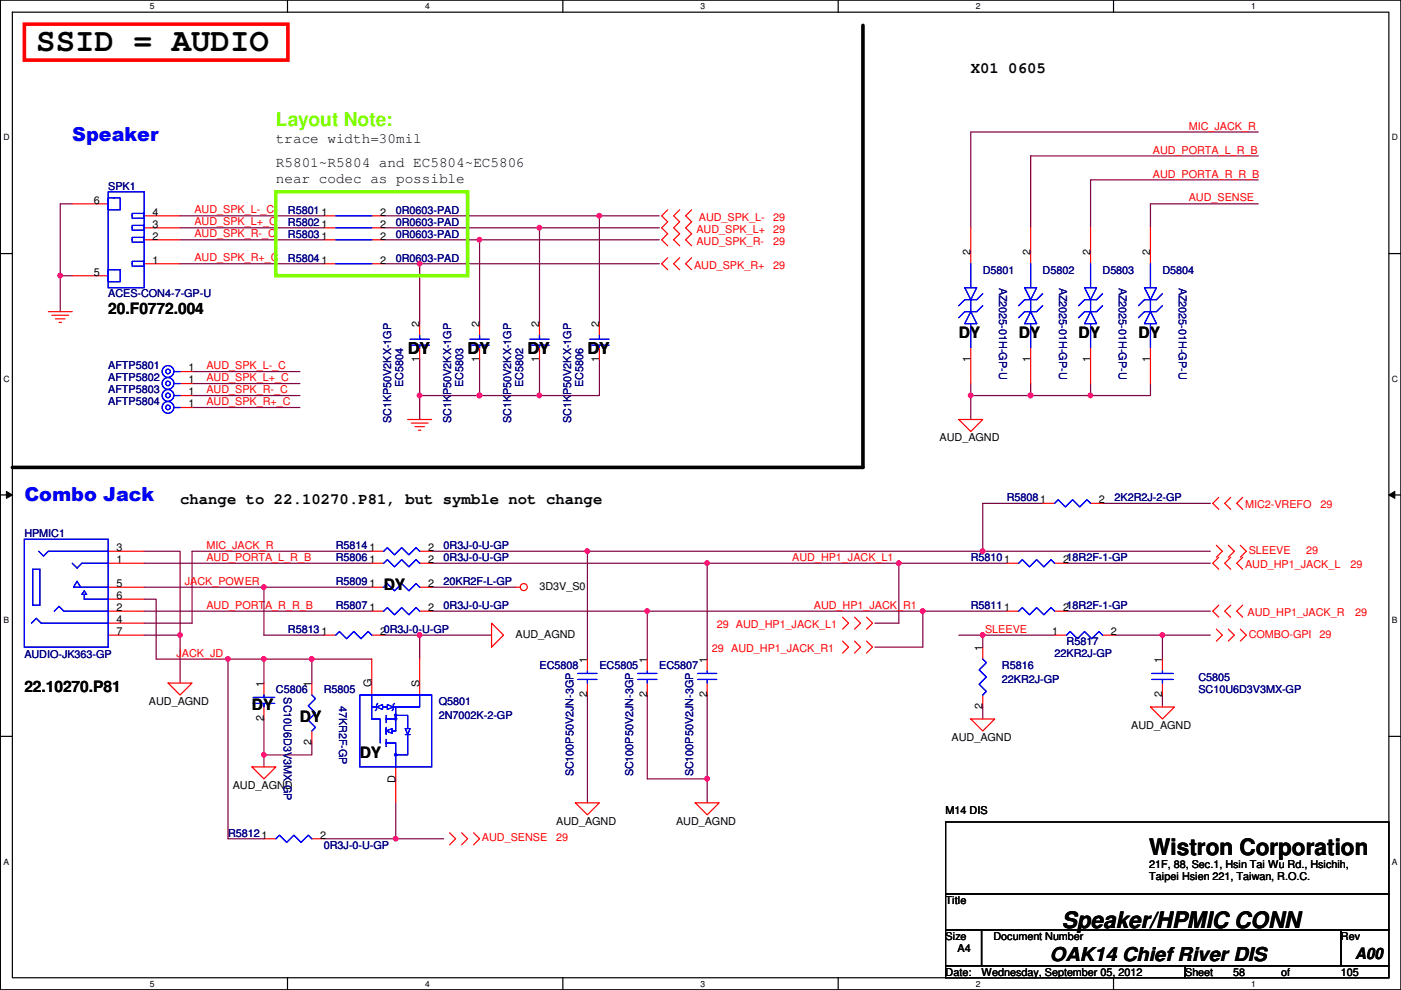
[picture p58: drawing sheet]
<svg xmlns="http://www.w3.org/2000/svg" width="297mm" height="210mm" viewBox="0 0 297 210" stroke-linecap="round" stroke-linejoin="round" font-family="sans-serif">
<defs><g id="words">
<text font-size="6.9" x="7.7" y="10.8">SSID = AUDIO</text>
<g font-size="4.8">
<text x="243.7" y="181.3">Wistron Corporation</text>
<text x="225.1" y="196.8">Speaker/HPMIC CONN</text>
</g>
<g font-size="4.1" fill="#00f">
<text x="15.3" y="29.9">Speaker</text>
<text x="5.2" y="106.1">Combo Jack</text>
</g>
<text font-size="4.1" fill="#80ff00" x="58.5" y="26.7">Layout Note:</text>
<g font-size="4.1">
<text x="86.4" y="75">DY</text>
<text x="99.1" y="75">DY</text>
<text x="111.8" y="75">DY</text>
<text x="124.5" y="75">DY</text>
<text x="222.6" y="203.7">OAK14 Chief River DIS</text>
</g>
<g font-size="3.3">
<text x="205.8" y="15.5">X01 0605</text>
<text x="22.9" y="66.6">20.F0772.004</text>
<text x="203.3" y="71.7">DY</text>
<text x="216" y="71.7">DY</text>
<text x="228.7" y="71.7">DY</text>
<text x="241.4" y="71.7">DY</text>
<text x="38.2" y="106.9">change to 22.10270.P81, but symble not change</text>
<text x="81.4" y="125.1">DY</text>
<text x="5.2" y="146.6">22.10270.P81</text>
<text x="53.4" y="150.5">DY</text>
<text x="63.6" y="153">DY</text>
<text x="76.3" y="160.6">DY</text>
<text x="287.4" y="203.2">A00</text>
</g>
<g font-size="3">
<text x="58.5" y="30.4">trace width=30mil</text>
<text x="58.5" y="35.5">R5801~R5804 and EC5804~EC5806</text>
<text x="58.5" y="38.7">near codec as possible</text>
</g>
<g font-size="2.3" fill="#f00">
<text x="252" y="27.5">MIC_JACK_R</text>
<text x="244.4" y="32.6">AUD_PORTA_L_R_B</text>
<text x="244.4" y="37.6">AUD_PORTA_R_R_B</text>
<text x="41.2" y="47.8">AUD_SPK_L+_C</text>
<text x="41.2" y="45.3">AUD_SPK_L-_C</text>
<text x="148.2" y="46.8">AUD_SPK_L-</text>
<text x="163.9" y="46.8">29</text>
<text x="252" y="42.7">AUD_SENSE</text>
<text x="41.2" y="50.3">AUD_SPK_R-_C</text>
<text x="147.7" y="49.4">AUD_SPK_L+</text>
<text x="147.7" y="51.9">AUD_SPK_R-</text>
<text x="163.9" y="49.4">29</text>
<text x="163.9" y="51.9">29</text>
<text x="41.2" y="55.4">AUD_SPK_R+_C</text>
<text x="147.1" y="57">AUD_SPK_R+</text>
<text x="163.9" y="57">29</text>
<text x="43.8" y="78.3">AUD_SPK_L-_C</text>
<text x="43.8" y="83.4">AUD_SPK_R-_C</text>
<text x="43.8" y="80.8">AUD_SPK_L+_C</text>
<text x="43.8" y="85.9">AUD_SPK_R+_C</text>
<text x="264" y="107.8">MIC2-VREFO</text>
<text x="280" y="107.8">29</text>
<text x="43.8" y="116.4">MIC_JACK_R</text>
<text x="43.8" y="118.9">AUD_PORTA_L_R_B</text>
<text x="168" y="118.9">AUD_HP1_JACK_L1</text>
<text x="264.7" y="117.4">SLEEVE</text>
<text x="276.9" y="117.4">29</text>
<text x="39.2" y="124">JACK_POWER</text>
<text x="264" y="120.5">AUD_HP1_JACK_L</text>
<text x="286.3" y="120.5">29</text>
<text x="43.8" y="129.1">AUD_PORTA_R_R_B</text>
<text x="172.5" y="129.1">AUD_HP1_JACK_R1</text>
<text x="264.5" y="130.6">AUD_HP1_JACK_R</text>
<text x="287.4" y="130.6">29</text>
<text x="152" y="133.2">29 AUD_HP1_JACK_L1</text>
<text x="208.9" y="134.2">SLEEVE</text>
<text x="264.7" y="135.2">COMBO-GPI</text>
<text x="279.7" y="135.2">29</text>
<text x="37.4" y="139.2">JACK_JD</text>
<text x="151" y="138.3">29 AUD_HP1_JACK_R1</text>
<text x="102.2" y="178.4">AUD_SENSE</text>
<text x="117.9" y="178.4">29</text>
</g>
<g font-size="2.3" fill="#000080">
<text x="22.9" y="40.2">SPK1</text>
<text x="61" y="47.8">R58021</text>
<text x="61" y="45.3">R58011</text>
<text x="83.9" y="47.8">0R0603-PAD</text>
<text x="83.9" y="45.3">0R0603-PAD</text>
<text x="61" y="50.4">R58031</text>
<text x="83.9" y="50.4">0R0603-PAD</text>
<text x="61" y="55.5">R58041</text>
<text x="83.9" y="55.5">0R0603-PAD</text>
<text x="208.4" y="58">D5801</text>
<text x="221.1" y="58">D5802</text>
<text x="233.8" y="58">D5803</text>
<text x="246.5" y="58">D5804</text>
<text x="22.9" y="63.1">ACES-CON4-7-GP-U</text>
<text x="211.8" y="61" transform="rotate(90 211.8 61)">AZ2025-01H-GP-U</text>
<text x="224.5" y="61" transform="rotate(90 224.5 61)">AZ2025-01H-GP-U</text>
<text x="237.2" y="61" transform="rotate(90 237.2 61)">AZ2025-01H-GP-U</text>
<text x="249.9" y="61" transform="rotate(90 249.9 61)">AZ2025-01H-GP-U</text>
<text x="22.9" y="78.3">AFTP5801</text>
<text x="22.9" y="80.9">AFTP5802</text>
<text x="22.9" y="83.4">AFTP5803</text>
<text x="85.5" y="82.1" transform="rotate(-90 85.5 82.1)">EC5804</text>
<text x="98.2" y="82.1" transform="rotate(-90 98.2 82.1)">EC5803</text>
<text x="110.9" y="82.1" transform="rotate(-90 110.9 82.1)">EC5802</text>
<text x="123.6" y="82.1" transform="rotate(-90 123.6 82.1)">EC5806</text>
<text x="22.9" y="85.9">AFTP5804</text>
<text x="83" y="89.7" transform="rotate(-90 83 89.7)">SC1KP50V2KX-1GP</text>
<text x="95.7" y="89.7" transform="rotate(-90 95.7 89.7)">SC1KP50V2KX-1GP</text>
<text x="108.4" y="89.7" transform="rotate(-90 108.4 89.7)">SC1KP50V2KX-1GP</text>
<text x="121.1" y="89.7" transform="rotate(-90 121.1 89.7)">SC1KP50V2KX-1GP</text>
<text x="213.4" y="106.3">R58081</text>
<text x="236.3" y="106.3">2K2R2J-2-GP</text>
<text x="5.2" y="113.9">HPMIC1</text>
<text x="71.2" y="116.4">R58141</text>
<text x="71.2" y="119">R58061</text>
<text x="94.1" y="116.4">0R3J-0-U-GP</text>
<text x="94.1" y="119">0R3J-0-U-GP</text>
<text x="205.8" y="119">R58101</text>
<text x="71.2" y="124">R58091</text>
<text x="94.1" y="124">20KR2F-L-GP</text>
<text x="71.2" y="129.1">R58071</text>
<text x="94.1" y="129.1">0R3J-0-U-GP</text>
<text x="205.8" y="129.1">R58111</text>
<text x="61" y="134.2">R58131</text>
<text x="226.1" y="136.7">R5817</text>
<text x="5.2" y="139.5">AUDIO-JK363-GP</text>
<text x="114.4" y="141.8">EC5808</text>
<text x="127.1" y="141.8">EC5805</text>
<text x="139.8" y="141.8">EC5807</text>
<text x="212.4" y="141.8">R5816</text>
<text x="223.6" y="139.3">22KR2J-GP</text>
<text x="58.5" y="146.9">C5806</text>
<text x="60.2" y="147.9" transform="rotate(90 60.2 147.9)">SC10U6D3V3MX-GP</text>
<text x="68.7" y="146.9">R5805</text>
<text x="71.9" y="149.6" transform="rotate(90 71.9 149.6)">47KR2F-GP</text>
<text x="93" y="149.4">Q5801</text>
<text x="212.4" y="144.9">22KR2J-GP</text>
<text x="254.1" y="144.4">C5805</text>
<text x="254.1" y="146.9">SC10U6D3V3MX-GP</text>
<text x="93" y="152.5">2N7002K-2-GP</text>
<text x="121.6" y="164.6" transform="rotate(-90 121.6 164.6)">SC100P50V2JN-3GP</text>
<text x="134.3" y="164.6" transform="rotate(-90 134.3 164.6)">SC100P50V2JN-3GP</text>
<text x="147" y="164.6" transform="rotate(-90 147 164.6)">SC100P50V2JN-3GP</text>
<text x="48.3" y="177.4">R58121</text>
<text x="68.7" y="179.9">0R3J-0-U-GP</text>
</g>
<g font-size="2.3">
<text x="19.9" y="43.2">6</text>
<text x="32.3" y="45.7">4</text>
<text x="80.6" y="45.7">2</text>
<text x="32.3" y="48.3">3</text>
<text x="32.3" y="50.8">2</text>
<text x="80.6" y="48.3">2</text>
<text x="80.6" y="50.8">2</text>
<text x="19.9" y="58.4">5</text>
<text x="32.3" y="55.9">1</text>
<text x="80.6" y="55.9">2</text>
<text x="205.8" y="54.1" transform="rotate(-90 205.8 54.1)">2</text>
<text x="218.5" y="54.1" transform="rotate(-90 218.5 54.1)">2</text>
<text x="231.2" y="54.1" transform="rotate(-90 231.2 54.1)">2</text>
<text x="243.9" y="54.1" transform="rotate(-90 243.9 54.1)">2</text>
<text x="88.9" y="69.4" transform="rotate(-90 88.9 69.4)">2</text>
<text x="101.6" y="69.4" transform="rotate(-90 101.6 69.4)">2</text>
<text x="114.3" y="69.4" transform="rotate(-90 114.3 69.4)">2</text>
<text x="127" y="69.4" transform="rotate(-90 127 69.4)">2</text>
<text x="88.9" y="76.8" transform="rotate(-90 88.9 76.8)">1</text>
<text x="101.6" y="76.8" transform="rotate(-90 101.6 76.8)">1</text>
<text x="114.3" y="76.8" transform="rotate(-90 114.3 76.8)">1</text>
<text x="127" y="76.8" transform="rotate(-90 127 76.8)">1</text>
<text x="205.8" y="76.8" transform="rotate(-90 205.8 76.8)">1</text>
<text x="218.5" y="76.8" transform="rotate(-90 218.5 76.8)">1</text>
<text x="231.2" y="76.8" transform="rotate(-90 231.2 76.8)">1</text>
<text x="243.9" y="76.8" transform="rotate(-90 243.9 76.8)">1</text>
<text x="40" y="78.7">1</text>
<text x="40" y="81.3">1</text>
<text x="40" y="83.8">1</text>
<text x="40" y="86.4">1</text>
<text x="199.2" y="93.6">AUD_AGND</text>
<text x="233" y="106.7">2</text>
<text x="24.7" y="116.8">3</text>
<text x="24.7" y="119.4">1</text>
<text x="90.8" y="116.8">2</text>
<text x="90.8" y="119.4">2</text>
<text x="225.4" y="119.4">218R2F-1-GP</text>
<text x="24.7" y="124.5">5</text>
<text x="90.8" y="124.5">2</text>
<text x="114.4" y="125.1">3D3V_S0</text>
<text x="24.7" y="129.5">2</text>
<text x="24.7" y="127">6</text>
<text x="90.8" y="129.5">2</text>
<text x="225.4" y="129.5">218R2F-1-GP</text>
<text x="24.7" y="132.1">4</text>
<text x="24.7" y="134.6">7</text>
<text x="80.6" y="134.6">20R3J-0-U-GP</text>
<text x="109.3" y="135.2">AUD_AGND</text>
<text x="208.3" y="138" transform="rotate(-90 208.3 138)">1</text>
<text x="223.1" y="134.6">1</text>
<text x="235.5" y="134.6">2</text>
<text x="124.5" y="140.5" transform="rotate(-90 124.5 140.5)">1</text>
<text x="137.2" y="140.5" transform="rotate(-90 137.2 140.5)">1</text>
<text x="149.9" y="140.5" transform="rotate(-90 149.9 140.5)">1</text>
<text x="246.4" y="140.5" transform="rotate(-90 246.4 140.5)">1</text>
<text x="31.6" y="149.4">AUD_AGND</text>
<text x="55.9" y="145.6" transform="rotate(-90 55.9 145.6)">1</text>
<text x="66.1" y="145.6" transform="rotate(-90 66.1 145.6)">1</text>
<text x="78.8" y="145.6" transform="rotate(-90 78.8 145.6)">G</text>
<text x="88.9" y="145.6" transform="rotate(-90 88.9 145.6)">S</text>
<text x="124.5" y="147.9" transform="rotate(-90 124.5 147.9)">2</text>
<text x="137.2" y="147.9" transform="rotate(-90 137.2 147.9)">2</text>
<text x="149.9" y="147.9" transform="rotate(-90 149.9 147.9)">2</text>
<text x="246.4" y="147.9" transform="rotate(-90 246.4 147.9)">2</text>
<text x="55.9" y="153" transform="rotate(-90 55.9 153)">2</text>
<text x="208.3" y="150.4" transform="rotate(-90 208.3 150.4)">2</text>
<text x="239.9" y="154.5">AUD_AGND</text>
<text x="66.1" y="158" transform="rotate(-90 66.1 158)">2</text>
<text x="201.8" y="157.1">AUD_AGND</text>
<text x="49.4" y="167.2">AUD_AGND</text>
<text x="83.9" y="166" transform="rotate(-90 83.9 166)">D</text>
<text x="200.5" y="172.6">M14 DIS</text>
<text x="67.9" y="177.8">2</text>
<text x="117.9" y="174.8">AUD_AGND</text>
<text x="143.3" y="174.8">AUD_AGND</text>
<text x="243.7" y="184">21F, 88, Sec.1, Hsin Tai Wu Rd., Hsichih,</text>
<text x="200.5" y="191.6">Title</text>
<text x="243.7" y="186.6">Taipei Hsien 221, Taiwan, R.O.C.</text>
<text x="200.5" y="199.2">Size</text>
<text x="203" y="201.8">A4</text>
<text x="210.6" y="199.2">Document Number</text>
<text x="284.3" y="199.2">Rev</text>
<text x="200.5" y="206.8">Date:</text>
<text x="208.1" y="206.8">Wednesday, September 05, 2012</text>
<text x="251.3" y="206.8">Sheet</text>
<text x="261.4" y="206.8">58</text>
<text x="271.6" y="206.8">of</text>
<text x="284.3" y="206.8">105</text>
</g>
<g font-size="1.8">
<text x="31.8" y="1.9">5</text>
<text x="90.1" y="1.9">4</text>
<text x="148.5" y="1.9">3</text>
<text x="206.9" y="1.9">2</text>
<text x="265.3" y="1.9">1</text>
<text x=".7" y="29.8">D</text>
<text x="295.1" y="29.8">D</text>
<text x=".7" y="80.9">C</text>
<text x="295.1" y="80.9">C</text>
<text x=".7" y="132.1">B</text>
<text x="295.1" y="132.1">B</text>
<text x=".7" y="183.3">A</text>
<text x="295.1" y="183.3">A</text>
<text x="31.8" y="209.2">5</text>
<text x="90.1" y="209.2">4</text>
<text x="148.5" y="209.2">3</text>
<text x="206.9" y="209.2">2</text>
<text x="265.3" y="209.2">1</text>
</g>
</g></defs>
<path d="M.1 0h296.9v209.8h-296.9zM2.6 2.6h291.9v204.7h-291.9z" fill="none" stroke="#000" stroke-width=".25"/>
<g fill="#fff">
<path d="M31.8 .3h1v2h-1z"/>
<path d="M31.8 207.6h1v1.9h-1z"/>
</g>
<path d="M61 0v2.6M61 207.3v2.5" fill="none" stroke="#000" stroke-width=".25"/>
<g fill="#fff">
<path d="M90.1 .3h1v2h-1z"/>
<path d="M90.1 207.6h1v1.9h-1z"/>
</g>
<path d="M119.3 0v2.6M119.3 207.3v2.5" fill="none" stroke="#000" stroke-width=".25"/>
<g fill="#fff">
<path d="M148.5 .3h1v2h-1z"/>
<path d="M148.5 207.6h1v1.9h-1z"/>
</g>
<path d="M177.7 0v2.6M177.7 207.3v2.5" fill="none" stroke="#000" stroke-width=".25"/>
<g fill="#fff">
<path d="M206.9 .3h1v2h-1z"/>
<path d="M206.9 207.6h1v1.9h-1z"/>
</g>
<path d="M236.1 0v2.6M236.1 207.3v2.5" fill="none" stroke="#000" stroke-width=".25"/>
<g fill="#fff">
<path d="M265.3 .3h.9v2h-.9z"/>
<path d="M265.3 207.6h.9v1.9h-.9z"/>
<path d="M.7 28.2h1.3v1.9h-1.3z"/>
<path d="M295.1 28.2h1.3v1.9h-1.3z"/>
<path d="M.7 79.3h1.3v2h-1.3z"/>
<path d="M295.1 79.3h1.3v2h-1.3z"/>
</g>
<path d="M.1 53.8h2.5M294.5 53.8h2.5" fill="none" stroke="#000" stroke-width=".25"/>
<g fill="#fff">
<path d="M.7 130.5h1.2v2h-1.2z"/>
<path d="M295.1 130.5h1.2v2h-1.2z"/>
</g>
<path d="M.1 104.9h2.5M294.5 104.9h2.5" fill="none" stroke="#000" stroke-width=".25"/>
<path d="M1.4 104.2l1.2 .7-1.2 .8zM294.5 104.9l1.2-.7v1.5z" fill="#000"/>
<path d="M1.4 104.2l1.2 .7-1.2 .8zM294.5 104.9l1.2-.7v1.5z" fill="none" stroke="#000" stroke-width=".21"/>
<g fill="#fff">
<path d="M.7 181.7h1.2v2h-1.2z"/>
<path d="M295.1 181.7h1.2v2h-1.2z"/>
</g>
<path d="M.1 156.1h2.5M294.5 156.1h2.5" fill="none" stroke="#000" stroke-width=".25"/>
<path d="M89 55.9h50.8M101.7 50.8h38.1" fill="none" stroke="#800040" stroke-width=".25"/>
<circle cx="101.7" cy="50.8" r=".49" fill="#f0f"/>
<circle cx="101.7" cy="50.8" r=".49" fill="none" stroke="#f0f" stroke-width=".25"/>
<path d="M114.4 48.3h25.4" fill="none" stroke="#800040" stroke-width=".25"/>
<circle cx="114.4" cy="48.3" r=".49" fill="#f0f"/>
<circle cx="114.4" cy="48.3" r=".49" fill="none" stroke="#f0f" stroke-width=".25"/>
<path d="M12.8 58.5v7.6M127.1 45.8h12.7" fill="none" stroke="#800040" stroke-width=".25"/>
<circle cx="12.8" cy="58.4" r=".49" fill="#f0f"/>
<circle cx="12.8" cy="58.4" r=".49" fill="none" stroke="#f0f" stroke-width=".25"/>
<path d="M12.8 58.5h2.5M38.2 55.9h30.5M40.7 78.8h22.9M40.7 83.9h22.9M40.7 116.9h38.1M208.4 134.7h15.2M246.5 134.7h10.1M208.4 149.9v2.5" fill="none" stroke="#800040" stroke-width=".25"/>
<circle cx="246.4" cy="134.6" r=".49" fill="#f0f"/>
<circle cx="246.4" cy="134.6" r=".49" fill="none" stroke="#f0f" stroke-width=".25"/>
<path d="M38.2 48.3h30.5M38.2 50.8h30.5M38.2 45.8h30.5M40.7 86.4h22.9M208.4 116.9h48.2M195.7 129.6v7.6h-10.2" fill="none" stroke="#800040" stroke-width=".25"/>
<circle cx="208.3" cy="116.9" r=".49" fill="#f0f"/>
<circle cx="208.3" cy="116.9" r=".49" fill="none" stroke="#f0f" stroke-width=".25"/>
<path d="M124.5 116.9h83.9M208.4 134.7v2.5" fill="none" stroke="#800040" stroke-width=".25"/>
<circle cx="124.5" cy="116.9" r=".49" fill="#f0f"/>
<circle cx="124.5" cy="116.9" r=".49" fill="none" stroke="#f0f" stroke-width=".25"/>
<path d="M15.3 43.2h-2.5v15.3M203.3 134.7h5.1" fill="none" stroke="#800040" stroke-width=".25"/>
<circle cx="208.3" cy="134.6" r=".49" fill="#f0f"/>
<circle cx="208.3" cy="134.6" r=".49" fill="none" stroke="#f0f" stroke-width=".25"/>
<path d="M40.7 81.3h22.9M89 83.9h12.7M114.4 83.9h12.7M190.6 119.4v12.7h-5.1M221.1 106.7h-12.7v10.2M233.8 106.7h22.8M38.2 134.7v10.1M236.3 134.7h10.2v5M246.5 147.4v2.5" fill="none" stroke="#800040" stroke-width=".25"/>
<circle cx="101.7" cy="83.8" r=".49" fill="#f0f"/>
<circle cx="101.7" cy="83.8" r=".49" fill="none" stroke="#f0f" stroke-width=".25"/>
<circle cx="89" cy="83.8" r=".49" fill="#f0f"/>
<circle cx="89" cy="83.8" r=".49" fill="none" stroke="#f0f" stroke-width=".25"/>
<path d="M101.7 83.9h12.7" fill="none" stroke="#800040" stroke-width=".25"/>
<circle cx="114.4" cy="83.8" r=".49" fill="#f0f"/>
<circle cx="114.4" cy="83.8" r=".49" fill="none" stroke="#f0f" stroke-width=".25"/>
<circle cx="101.7" cy="83.8" r=".49" fill="#f0f"/>
<circle cx="101.7" cy="83.8" r=".49" fill="none" stroke="#f0f" stroke-width=".25"/>
<path d="M127.1 45.8v22.8M101.7 76.2v7.7" fill="none" stroke="#800040" stroke-width=".25"/>
<circle cx="127.1" cy="45.7" r=".49" fill="#f0f"/>
<circle cx="127.1" cy="45.7" r=".49" fill="none" stroke="#f0f" stroke-width=".25"/>
<path d="M89 55.9v12.7M101.7 50.8v17.8M114.4 48.3v20.3M89 76.2v12.7M114.4 76.2v7.7M127.1 76.2v7.7" fill="none" stroke="#800040" stroke-width=".25"/>
<circle cx="89" cy="55.9" r=".49" fill="#f0f"/>
<circle cx="89" cy="55.9" r=".49" fill="none" stroke="#f0f" stroke-width=".25"/>
<path d="M81.4 55.9h7.6M81.4 50.8h20.3M81.4 48.3h33M81.4 45.8h45.7M124.5 116.9v22.8M149.9 119.4v20.3M124.5 147.4v22.8M137.2 147.4v17.7M149.9 165.1v5.1" fill="none" stroke="#800040" stroke-width=".25"/>
<circle cx="149.9" cy="165.1" r=".49" fill="#f0f"/>
<circle cx="149.9" cy="165.1" r=".49" fill="none" stroke="#f0f" stroke-width=".25"/>
<path d="M205.8 81.3v2.6h12.7M91.5 116.9h33M137.2 129.6v10.1M149.9 147.4v17.7h-12.7" fill="none" stroke="#800040" stroke-width=".25"/>
<circle cx="218.5" cy="83.8" r=".49" fill="#f0f"/>
<circle cx="218.5" cy="83.8" r=".49" fill="none" stroke="#f0f" stroke-width=".25"/>
<circle cx="205.8" cy="83.8" r=".49" fill="#f0f"/>
<circle cx="205.8" cy="83.8" r=".49" fill="none" stroke="#f0f" stroke-width=".25"/>
<path d="M205.8 83.9v5M218.5 81.3v2.6M243.9 81.3v2.6h-12.7" fill="none" stroke="#800040" stroke-width=".25"/>
<circle cx="231.2" cy="83.8" r=".49" fill="#f0f"/>
<circle cx="231.2" cy="83.8" r=".49" fill="none" stroke="#f0f" stroke-width=".25"/>
<path d="M266.8 38.1h-35.6v10.2M266.8 33.1h-48.3v15.2M266.8 28h-61v20.3M266.8 43.2h-22.9v5.1M231.2 81.3v2.6h-12.7" fill="none" stroke="#800040" stroke-width=".25"/>
<circle cx="218.5" cy="83.8" r=".49" fill="#f0f"/>
<circle cx="218.5" cy="83.8" r=".49" fill="none" stroke="#f0f" stroke-width=".25"/>
<path d="M48.3 139.7h7.7v5.1M56 152.4v7.7M68.7 177.8h15.2" fill="none" stroke="#800040" stroke-width=".25"/>
<circle cx="55.9" cy="160" r=".49" fill="#f0f"/>
<circle cx="55.9" cy="160" r=".49" fill="none" stroke="#f0f" stroke-width=".25"/>
<path d="M89 134.7h15.2" fill="none" stroke="#800040" stroke-width=".25"/>
<circle cx="89" cy="134.6" r=".49" fill="#f0f"/>
<circle cx="89" cy="134.6" r=".49" fill="none" stroke="#f0f" stroke-width=".25"/>
<path d="M83.9 177.8h10.2" fill="none" stroke="#800040" stroke-width=".25"/>
<circle cx="83.9" cy="177.8" r=".49" fill="#f0f"/>
<circle cx="83.9" cy="177.8" r=".49" fill="none" stroke="#f0f" stroke-width=".25"/>
<path d="M48.3 139.7v38.1" fill="none" stroke="#800040" stroke-width=".25"/>
<circle cx="48.3" cy="139.7" r=".49" fill="#f0f"/>
<circle cx="48.3" cy="139.7" r=".49" fill="none" stroke="#f0f" stroke-width=".25"/>
<path d="M66.1 139.7h12.7" fill="none" stroke="#800040" stroke-width=".25"/>
<circle cx="66.1" cy="139.7" r=".49" fill="#f0f"/>
<circle cx="66.1" cy="139.7" r=".49" fill="none" stroke="#f0f" stroke-width=".25"/>
<path d="M56 139.7h10.1v5.1M89 134.7v5M48.3 177.8h7.7M83.9 170.2v7.6" fill="none" stroke="#800040" stroke-width=".25"/>
<circle cx="55.9" cy="139.7" r=".49" fill="#f0f"/>
<circle cx="55.9" cy="139.7" r=".49" fill="none" stroke="#f0f" stroke-width=".25"/>
<path d="M30.6 119.4h48.2M190.6 119.4h22.8M226.1 119.4h30.5M66.1 157.5v2.6h-10.1v2.5" fill="none" stroke="#800040" stroke-width=".25"/>
<circle cx="190.6" cy="119.4" r=".49" fill="#f0f"/>
<circle cx="190.6" cy="119.4" r=".49" fill="none" stroke="#f0f" stroke-width=".25"/>
<path d="M195.7 129.6h17.7" fill="none" stroke="#800040" stroke-width=".25"/>
<circle cx="195.6" cy="129.6" r=".49" fill="#f0f"/>
<circle cx="195.6" cy="129.6" r=".49" fill="none" stroke="#f0f" stroke-width=".25"/>
<path d="M137.2 129.6h58.5M226.1 129.6h30.5" fill="none" stroke="#800040" stroke-width=".25"/>
<circle cx="137.2" cy="129.6" r=".49" fill="#f0f"/>
<circle cx="137.2" cy="129.6" r=".49" fill="none" stroke="#f0f" stroke-width=".25"/>
<path d="M91.5 119.4h58.4M30.6 129.6h48.2M56 124.5h22.8M91.5 129.6h45.7M91.5 124.5h17.8" fill="none" stroke="#800040" stroke-width=".25"/>
<circle cx="55.9" cy="124.5" r=".49" fill="#f0f"/>
<circle cx="55.9" cy="124.5" r=".49" fill="none" stroke="#f0f" stroke-width=".25"/>
<path d="M30.6 116.9h7.6v17.8h-7.6M40.7 116.9v15.2h-10.1M30.6 127h2.5v12.7" fill="none" stroke="#800040" stroke-width=".25"/>
<circle cx="38.2" cy="134.6" r=".49" fill="#f0f"/>
<circle cx="38.2" cy="134.6" r=".49" fill="none" stroke="#f0f" stroke-width=".25"/>
<path d="M149.9 119.4h40.7M30.6 124.5h25.4v10.2h12.7M33.1 139.7h15.2M81.4 134.7h7.6" fill="none" stroke="#800040" stroke-width=".25"/>
<circle cx="149.9" cy="119.4" r=".49" fill="#f0f"/>
<circle cx="149.9" cy="119.4" r=".49" fill="none" stroke="#f0f" stroke-width=".25"/>
<g fill="none" stroke="#f00" stroke-width=".25">
<path d="M15.3 58.5h7.6M15.3 43.2h7.6M30.6 45.8h7.6M30.6 48.3h7.6M30.6 50.8h7.6M30.6 55.9h7.6M68.7 45.8h2.5M68.7 48.3h2.5M78.8 45.8h2.6M78.8 48.3h2.6M141.6 44.5l-1.3 1.3 1.3 1.2-1.3 1.3 1.3 1.3-1.3 1.2 1.3 1.3M141.6 54.7l-1.3 1.2 1.3 1.3"/>
<path d="M144.1 44.5l-1.3 1.3 1.3 1.2-1.3 1.3 1.3 1.3-1.3 1.2 1.3 1.3M144.1 54.7l-1.3 1.2 1.3 1.3M146.6 44.5l-1.2 1.3 1.2 1.2-1.2 1.3 1.2 1.3-1.2 1.2 1.2 1.3M146.6 54.7l-1.2 1.2 1.2 1.3M205.8 48.3v7.6M10.2 66.1h5.1M11 66.8h3.6M11.8 67.6h2M12.5 68.4h.5M38.2 78.8h2.5M89 68.6v2.6M89 73.7v2.5"/>
<path d="M101.7 68.6v2.6M101.7 73.7v2.5M114.4 68.6v2.6M114.4 73.7v2.5M127.1 68.6v2.6M127.1 73.7v2.5M205.8 73.7v7.6M38.2 81.3h2.5M38.2 83.9h2.5M86.4 88.9h5.1M87.2 89.7h3.6M88 90.5h2"/>
<path d="M88.7 91.2h.5M203.3 88.9h5.1l-2.6 2.6zM22.9 116.9h7.7M22.9 119.4h7.7M221.1 106.7h2.5M231.2 106.7h2.6M257.9 115.6l1.3 1.3-1.3 1.3M258.4 105.5l-1.3 1.2 1.3 1.3M258.4 118.2l-1.3 1.2 1.3 1.3M260.4 115.6l1.3 1.3-1.3 1.3M260.9 105.5l-1.2 1.2 1.2 1.3M260.9 118.2l-1.2 1.2 1.2 1.3"/>
<path d="M263 115.6l1.2 1.3-1.2 1.3M263.5 105.5l-1.3 1.2 1.3 1.3M263.5 118.2l-1.3 1.2 1.3 1.3M22.9 129.6h7.7M22.9 124.5h7.7M22.9 132.1h7.7M22.9 127h7.7M22.9 134.7h7.7M68.7 134.7h2.5M78.8 129.6h2.6M78.8 124.5h2.6M78.8 134.7h2.6"/>
<path d="M78.8 139.7v7.7M89 129.6h2.5M89 124.5h2.5M89 139.7v7.7M104.2 132.1l2.6 2.6-2.6 2.5zM109.3 124.5h1M137.2 139.7v2.6M178.6 135.9l1.3 1.3-1.3 1.3M178.6 130.9l1.3 1.2-1.3 1.3M181.2 135.9l1.3 1.3-1.3 1.3M181.2 130.9l1.3 1.2-1.3 1.3M183.7 135.9l1.3 1.3-1.3 1.3"/>
<path d="M183.7 130.9l1.3 1.2-1.3 1.3M208.4 137.2v2.5M257.9 133.4l1.3 1.3-1.3 1.2M258.4 128.3l-1.3 1.3 1.3 1.3M260.4 133.4l1.3 1.3-1.3 1.2M260.9 128.3l-1.2 1.3 1.2 1.3M263 133.4l1.2 1.3-1.2 1.2M263.5 128.3l-1.3 1.3 1.3 1.3M35.6 144.8h5.1l-2.5 2.6zM56 144.8v2.6M56 149.9v2.5M137.2 144.8v2.6"/>
<path d="M205.8 152.4h5.1l-2.5 2.6zM208.4 147.4v2.5M243.9 149.9h5.1l-2.5 2.5zM53.4 162.6h5.1l-2.5 2.5zM56 177.8h2.5M66.1 177.8h2.6M83.9 162.6v7.6M95.3 176.6l1.3 1.2-1.3 1.3M97.9 176.6l1.2 1.2-1.2 1.3M100.4 176.6l1.3 1.2-1.3 1.3M122 170.2h5.1l-2.6 2.6zM147.4 170.2h5.1l-2.6 2.6z"/>
<circle cx="111.1" cy="124.5" r=".75"/>
</g>
<path d="M200.5 174.3h94v15.2h-94zM200.5 189.5h94v7.6h-94zM200.5 197.1h7.6v7.7h-7.6zM208.1 197.1h76.2v7.7h-76.2zM284.3 197.1h10.2v7.7h-10.2zM200.5 204.8h50.8v2.5h-50.8zM251.3 204.8h43.2v2.5h-43.2z" fill="none" stroke="#000" stroke-width=".25"/>
<path d="M5.2 5.1h55.8v7.6h-55.8z" fill="none" stroke="#f00" stroke-width=".76"/>
<path d="M183 5.4v93.7h-180.4" fill="none" stroke="#000" stroke-width=".76"/>
<path d="M58.5 40.7h40.6v17.8h-40.6z" fill="none" stroke="#80ff00" stroke-width=".76"/>
<g fill="none" stroke="#00f" stroke-width=".25">
<path d="M22.9 42h2.6v2.5h-2.6zM22.9 57.2h2.6v2.5h-2.6zM22.9 40.7h7.7v20.3h-7.7zM28 55.4h2.6v1h-2.6zM28 50.3h2.6v1.1h-2.6zM28 47.8h2.6v1h-2.6zM28 45.3h2.6v1h-2.6zM71.2 48.3h7.6M71.2 45.8h7.6M205.8 55.9v5.1M36.9 78.8h1.3M86.9 71.9h4.1"/>
<path d="M86.9 73.2h4.1M89 73.2v.5M89 71.2v.7M99.6 71.9h4.1M99.6 73.2h4.1M101.7 73.2v.5M101.7 71.2v.7M112.3 71.9h4.1M112.3 73.2h4.1M114.4 73.2v.5M114.4 71.2v.7M125 73.2h4.1"/>
<path d="M125 71.9h4.1M127.1 73.2v.5M127.1 71.2v.7M204.6 61h2.5l-1.3 2.5zM205.8 68.6v5.1M205.8 63.5v2.6M205.8 66.1l1.3 2.5h-2.5zM208.4 64.8l-1.3 1.3h-2.5l-1.3 1.3M208.4 62.3l-1.3 1.2h-2.5l-1.3 1.3M36.9 81.3h1.3M36.9 83.9h1.3M5.2 114.3h17.7v22.9h-17.7z"/>
<path d="M8.2 116.9l1 1 1-1h12.7M15.3 119.4l1 1 1.1-1h5.5M223.6 106.7l.8-.7 1.5 1.5 1.5-1.5 1.5 1.5 1.6-1.5 .7 .7M6.7 132.1l1-1 1 1h14.2M6.9 120.7h1.6v7.6h-1.6zM11.5 129.6l1-1 1 1h9.4M17.1 124.5l-.8-1.3-.7 1.3h7.3M17.9 126v1h5M17.9 125.3l.5 .7h-1zM71.2 134.7l.8-.8 1.5 1.5 1.5-1.5 1.5 1.5 1.6-1.5 .7 .8M81.4 129.6l.7-.8 1.5 1.5 1.6-1.5 1.5 1.5 1.5-1.5 .8 .8M81.4 124.5l.7-.8 1.5 1.6 1.6-1.6 1.5 1.6 1.5-1.6 .8 .8"/>
<path d="M208.4 139.7l.7 .8-1.5 1.5 1.5 1.6-1.5 1.5 1.5 1.5-.7 .8M53.7 149.1h4.5M53.7 147.9h4.5M56 147.4v.5M56 149.1v.8M78.8 147.4v5h1.8v5.1M78.8 149.9h1M79.8 149.9l1.3-.5v1zM80.1 149.1l-.3 .3v1l-.2 .3M81.1 149.9h1M82.1 149.4l1.3 .5-1.3 .5zM83.6 149.1l-.2 .3v1l-.3 .3"/>
<path d="M83.9 149.9v5.1M89 147.4v2.5h-5.6M135.2 144.1h4.1M135.2 142.8h4.1M137.2 142.3v.5M137.2 144.1v.7M58.5 177.8l.8-.7 1.5 1.5 1.5-1.5 1.5 1.5 1.6-1.5 .7 .7"/>
<circle cx="35.6" cy="78.8" r=".49"/>
<circle cx="35.6" cy="78.8" r="1.25"/>
<circle cx="35.6" cy="81.3" r=".49"/>
<circle cx="35.6" cy="83.8" r=".49"/>
<circle cx="35.6" cy="81.3" r="1.25"/>
<circle cx="35.6" cy="83.8" r="1.25"/>
</g>
<path d="M83.7 152.2h.3v.4h-.3z" fill-rule="evenodd" fill="#00f"/>
<path d="M81.9 152.4h2M81.9 151.7v1.5M83.7 152.2h.3v.4h-.3z" fill="none" stroke="#00f" stroke-width=".25"/>
<path d="M83.7 151.5h.3v.3h-.3z" fill-rule="evenodd" fill="#00f"/>
<path d="M81.9 157.5h2v5.1M81.9 154.2v1.5M81.9 154.5v1M81.9 156.8v1.5M83.1 155h.8M83.1 154.5l-1.2 .5 1.2 .5M83.7 151.5h.3v.3h-.3zM84.2 151.7h2.2v2.8M85.9 155.7h1M85.9 154.5h1l-.5 1.2zM86.4 155.7v4.4h-2.5" fill="none" stroke="#00f" stroke-width=".25"/>
<path d="M83.7 159.9h.3v.3h-.3z" fill-rule="evenodd" fill="#00f"/>
<path d="M76.3 147.4h15.2v15.2h-15.2zM78.8 147.4v5h1.8v5.1M78.8 149.9h1M79.8 149.9l1.3-.5v1zM80.1 149.1l-.3 .3v1l-.2 .3M81.1 149.9h1M82.1 149.4l1.3 .5-1.3 .5zM83.1 154.5v1M83.6 149.1l-.2 .3v1l-.3 .3M83.7 159.9h.3v.3h-.3zM83.9 149.9v5.1M89 147.4v2.5h-5.6" fill="none" stroke="#00f" stroke-width=".25"/>
<path d="M83.7 152.2h.3v.4h-.3z" fill-rule="evenodd" fill="#00f"/>
<path d="M81.9 152.4h2M81.9 151.7v1.5M83.7 152.2h.3v.4h-.3z" fill="none" stroke="#00f" stroke-width=".25"/>
<path d="M83.7 151.5h.3v.3h-.3z" fill-rule="evenodd" fill="#00f"/>
<path d="M81.9 157.5h2v5.1M81.9 154.2v1.5M81.9 154.5v1M81.9 156.8v1.5M83.1 155h.8M83.1 154.5l-1.2 .5 1.2 .5M83.7 151.5h.3v.3h-.3zM84.2 151.7h2.2v2.8M85.9 155.7h1M85.9 154.5h1l-.5 1.2zM86.4 155.7v4.4h-2.5" fill="none" stroke="#00f" stroke-width=".25"/>
<path d="M83.7 159.9h.3v.3h-.3z" fill-rule="evenodd" fill="#00f"/>
<g fill="none" stroke="#00f" stroke-width=".25">
<path d="M71.2 50.8h7.6M71.2 55.9h7.6M218.5 55.9v5.1M231.2 55.9v5.1M243.9 55.9v5.1M217.3 61h2.5l-1.3 2.5zM218.5 68.6v5.1M218.5 63.5v2.6M218.5 66.1l1.3 2.5h-2.5zM221.1 62.3l-1.3 1.2h-2.5l-1.3 1.3M221.1 64.8l-1.3 1.3h-2.5l-1.3 1.3M230 61h2.5l-1.3 2.5z"/>
<path d="M231.2 68.6v5.1M231.2 63.5v2.6M231.2 66.1l1.3 2.5h-2.5zM233.8 62.3l-1.3 1.2h-2.5l-1.3 1.3M233.8 64.8l-1.3 1.3h-2.5l-1.3 1.3M242.7 61h2.5l-1.3 2.5zM243.9 68.6v5.1M243.9 63.5v2.6M243.9 66.1l1.3 2.5h-2.5zM246.5 62.3l-1.3 1.2h-2.5l-1.3 1.3M246.5 64.8l-1.3 1.3h-2.5l-1.3 1.3M36.9 86.4h1.3"/>
<path d="M81.4 116.9l.7-.8 1.5 1.5 1.6-1.5 1.5 1.5 1.5-1.5 .8 .8M81.4 119.4l.7-.7 1.5 1.5 1.6-1.5 1.5 1.5 1.5-1.5 .8 .7M216 119.4l.7-.7 1.6 1.5 1.5-1.5 1.5 1.5 1.5-1.5 .8 .7M216 129.6l.7-.8 1.6 1.5 1.5-1.5 1.5 1.5 1.5-1.5 .8 .8M226.1 134.7l.8-.8 1.5 1.5 1.6-1.5 1.5 1.5 1.5-1.5 .8 .8M66.1 147.4l.8 .7-1.5 1.5 1.5 1.6-1.5 1.5 1.5 1.5-.8 .8M76.3 147.4h15.2v15.2h-15.2zM83.1 154.5v1M83.7 159.9h.3v.3h-.3zM122.5 144.1h4.1M122.5 142.8h4.1M124.5 142.3v.5"/>
<path d="M124.5 144.1v.7M147.9 142.8h4.1M147.9 144.1h4.1M149.9 142.3v.5M149.9 144.1v.7M244.2 144.1h4.5M244.2 142.8h4.5M246.5 142.3v.5M246.5 144.1v.7"/>
<circle cx="35.6" cy="86.4" r=".49"/>
<circle cx="35.6" cy="86.4" r="1.25"/>
</g>
<g fill="none" stroke="#f00" stroke-width=".25">
<path d="M68.7 50.8h2.5M68.7 55.9h2.5M78.8 50.8h2.6M78.8 55.9h2.6M218.5 48.3v7.6M231.2 48.3v7.6M243.9 48.3v7.6M218.5 73.7v7.6M231.2 73.7v7.6M243.9 73.7v7.6M38.2 86.4h2.5M78.8 116.9h2.6"/>
<path d="M78.8 119.4h2.6M89 116.9h2.5M89 119.4h2.5M213.4 119.4h2.6M223.6 119.4h2.5M124.5 139.7v2.6M149.9 139.7v2.6M213.4 129.6h2.6M223.6 134.7h2.5M223.6 129.6h2.5M233.8 134.7h2.5M246.5 139.7v2.6"/>
<path d="M66.1 144.8v2.6M66.1 155v2.5M124.5 144.8v2.6M149.9 144.8v2.6M246.5 144.8v2.6"/>
</g>
<circle cx="101.7" cy="50.8" r=".49" fill="#f0f"/>
<circle cx="101.7" cy="50.8" r=".49" fill="none" stroke="#f0f" stroke-width=".25"/>
<circle cx="114.4" cy="48.3" r=".49" fill="#f0f"/>
<circle cx="114.4" cy="48.3" r=".49" fill="none" stroke="#f0f" stroke-width=".25"/>
<circle cx="12.8" cy="58.4" r=".49" fill="#f0f"/>
<circle cx="12.8" cy="58.4" r=".49" fill="none" stroke="#f0f" stroke-width=".25"/>
<circle cx="246.4" cy="134.6" r=".49" fill="#f0f"/>
<circle cx="246.4" cy="134.6" r=".49" fill="none" stroke="#f0f" stroke-width=".25"/>
<circle cx="208.3" cy="116.9" r=".49" fill="#f0f"/>
<circle cx="208.3" cy="116.9" r=".49" fill="none" stroke="#f0f" stroke-width=".25"/>
<circle cx="124.5" cy="116.9" r=".49" fill="#f0f"/>
<circle cx="124.5" cy="116.9" r=".49" fill="none" stroke="#f0f" stroke-width=".25"/>
<circle cx="208.3" cy="134.6" r=".49" fill="#f0f"/>
<circle cx="208.3" cy="134.6" r=".49" fill="none" stroke="#f0f" stroke-width=".25"/>
<circle cx="101.7" cy="83.8" r=".49" fill="#f0f"/>
<circle cx="101.7" cy="83.8" r=".49" fill="none" stroke="#f0f" stroke-width=".25"/>
<circle cx="89" cy="83.8" r=".49" fill="#f0f"/>
<circle cx="89" cy="83.8" r=".49" fill="none" stroke="#f0f" stroke-width=".25"/>
<circle cx="114.4" cy="83.8" r=".49" fill="#f0f"/>
<circle cx="114.4" cy="83.8" r=".49" fill="none" stroke="#f0f" stroke-width=".25"/>
<circle cx="101.7" cy="83.8" r=".49" fill="#f0f"/>
<circle cx="101.7" cy="83.8" r=".49" fill="none" stroke="#f0f" stroke-width=".25"/>
<circle cx="127.1" cy="45.7" r=".49" fill="#f0f"/>
<circle cx="127.1" cy="45.7" r=".49" fill="none" stroke="#f0f" stroke-width=".25"/>
<circle cx="89" cy="55.9" r=".49" fill="#f0f"/>
<circle cx="89" cy="55.9" r=".49" fill="none" stroke="#f0f" stroke-width=".25"/>
<circle cx="149.9" cy="165.1" r=".49" fill="#f0f"/>
<circle cx="149.9" cy="165.1" r=".49" fill="none" stroke="#f0f" stroke-width=".25"/>
<circle cx="218.5" cy="83.8" r=".49" fill="#f0f"/>
<circle cx="218.5" cy="83.8" r=".49" fill="none" stroke="#f0f" stroke-width=".25"/>
<circle cx="205.8" cy="83.8" r=".49" fill="#f0f"/>
<circle cx="205.8" cy="83.8" r=".49" fill="none" stroke="#f0f" stroke-width=".25"/>
<circle cx="231.2" cy="83.8" r=".49" fill="#f0f"/>
<circle cx="231.2" cy="83.8" r=".49" fill="none" stroke="#f0f" stroke-width=".25"/>
<circle cx="218.5" cy="83.8" r=".49" fill="#f0f"/>
<circle cx="218.5" cy="83.8" r=".49" fill="none" stroke="#f0f" stroke-width=".25"/>
<circle cx="55.9" cy="160" r=".49" fill="#f0f"/>
<circle cx="55.9" cy="160" r=".49" fill="none" stroke="#f0f" stroke-width=".25"/>
<circle cx="89" cy="134.6" r=".49" fill="#f0f"/>
<circle cx="89" cy="134.6" r=".49" fill="none" stroke="#f0f" stroke-width=".25"/>
<circle cx="83.9" cy="177.8" r=".49" fill="#f0f"/>
<circle cx="83.9" cy="177.8" r=".49" fill="none" stroke="#f0f" stroke-width=".25"/>
<circle cx="48.3" cy="139.7" r=".49" fill="#f0f"/>
<circle cx="48.3" cy="139.7" r=".49" fill="none" stroke="#f0f" stroke-width=".25"/>
<circle cx="66.1" cy="139.7" r=".49" fill="#f0f"/>
<circle cx="66.1" cy="139.7" r=".49" fill="none" stroke="#f0f" stroke-width=".25"/>
<circle cx="55.9" cy="139.7" r=".49" fill="#f0f"/>
<circle cx="55.9" cy="139.7" r=".49" fill="none" stroke="#f0f" stroke-width=".25"/>
<circle cx="190.6" cy="119.4" r=".49" fill="#f0f"/>
<circle cx="190.6" cy="119.4" r=".49" fill="none" stroke="#f0f" stroke-width=".25"/>
<circle cx="195.6" cy="129.6" r=".49" fill="#f0f"/>
<circle cx="195.6" cy="129.6" r=".49" fill="none" stroke="#f0f" stroke-width=".25"/>
<circle cx="137.2" cy="129.6" r=".49" fill="#f0f"/>
<circle cx="137.2" cy="129.6" r=".49" fill="none" stroke="#f0f" stroke-width=".25"/>
<circle cx="55.9" cy="124.5" r=".49" fill="#f0f"/>
<circle cx="55.9" cy="124.5" r=".49" fill="none" stroke="#f0f" stroke-width=".25"/>
<circle cx="38.2" cy="134.6" r=".49" fill="#f0f"/>
<circle cx="38.2" cy="134.6" r=".49" fill="none" stroke="#f0f" stroke-width=".25"/>
<circle cx="149.9" cy="119.4" r=".49" fill="#f0f"/>
<circle cx="149.9" cy="119.4" r=".49" fill="none" stroke="#f0f" stroke-width=".25"/>
<use href="#words"/>
</svg>
